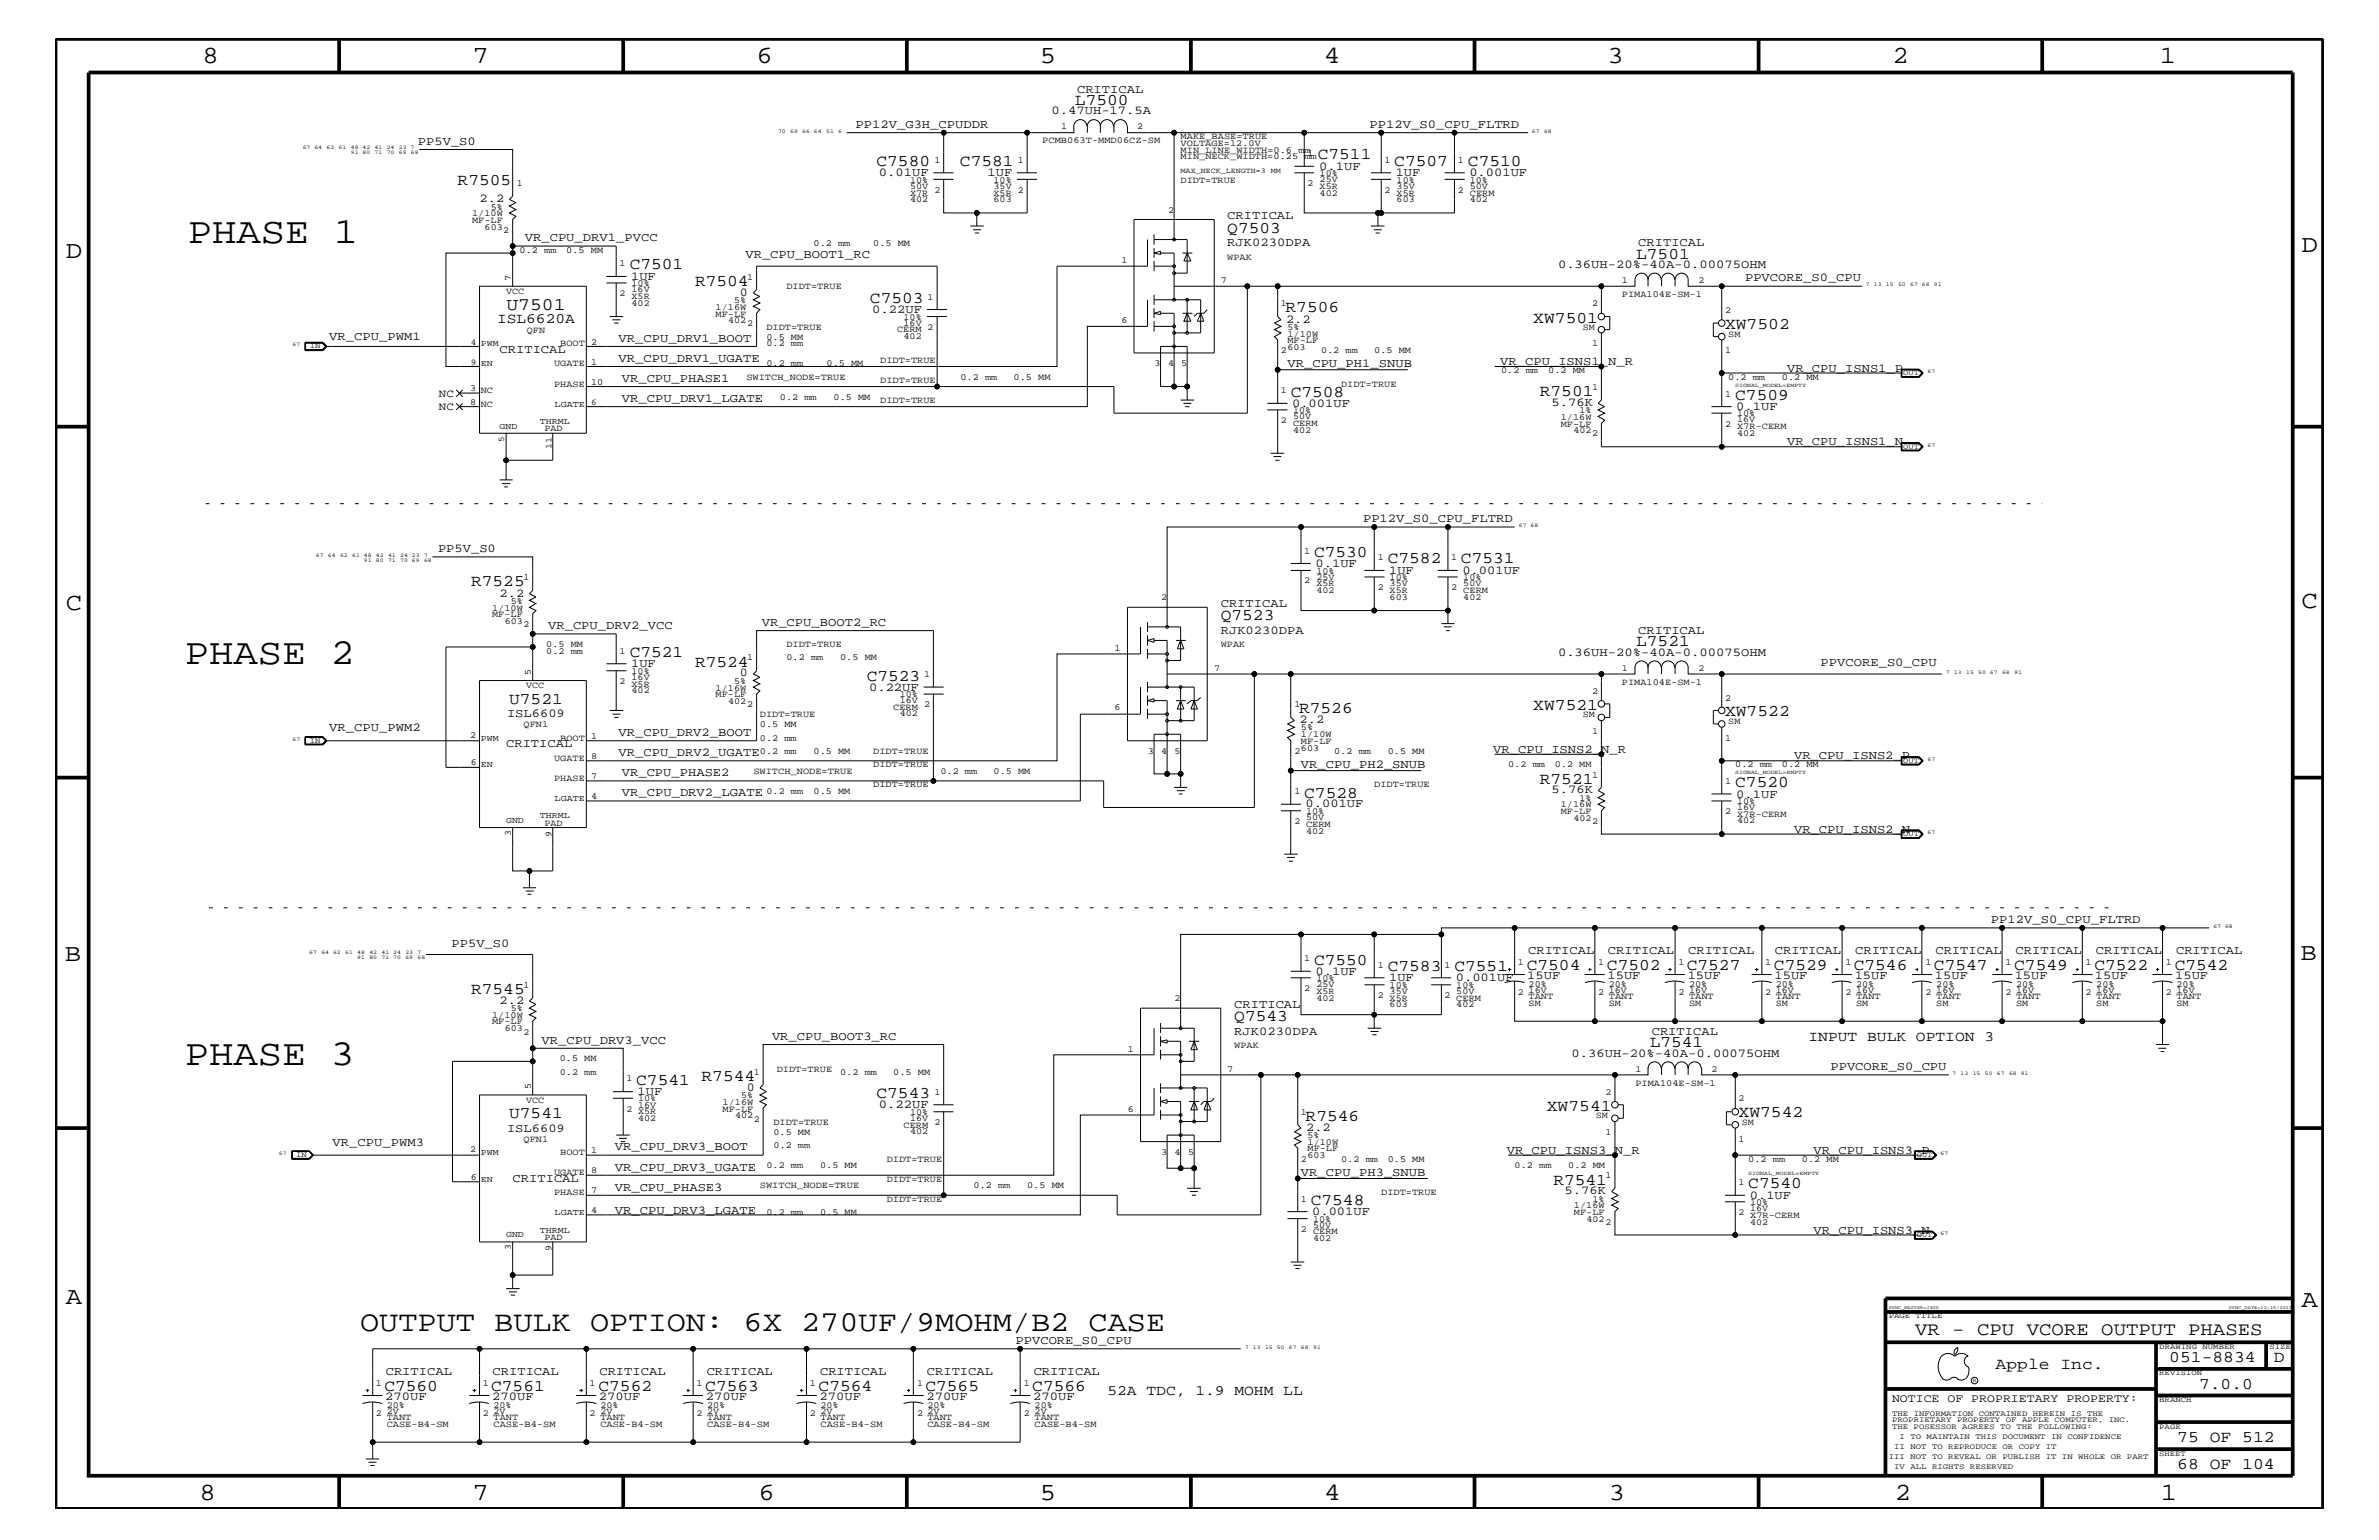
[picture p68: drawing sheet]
<svg xmlns="http://www.w3.org/2000/svg" width="432mm" height="279mm" viewBox="0 0 432 279" stroke-linecap="round" stroke-linejoin="round" font-family="sans-serif">
<defs><g id="words">
<g font-size="6.7">
<text x="34.1" y="44.1">PHASE 1</text>
<text x="33.5" y="120.4">PHASE 2</text>
<text x="33.5" y="193.2">PHASE 3</text>
</g>
<text font-size="5.2" x="65.4" y="241.4">OUTPUT BULK OPTION: 6X 270UF/9MOHM/B2 CASE</text>
<g font-size="4.5">
<text x="36.7" y="11.5">8</text>
<text x="85.8" y="11.5">7</text>
<text x="137.3" y="11.5">6</text>
<text x="188.7" y="11.5">5</text>
<text x="240.3" y="11.5">4</text>
<text x="291.8" y="11.5">3</text>
<text x="343.5" y="11.5">2</text>
<text x="392" y="11.5">1</text>
<text x="11.9" y="46.8">D</text>
<text x="417.7" y="45.7">D</text>
<text x="11.9" y="110.6">C</text>
<text x="417.7" y="110.3">C</text>
<text x="11.8" y="174.3">B</text>
<text x="417.6" y="174.2">B</text>
<text x="11.9" y="236.7">A</text>
<text x="417.7" y="237.1">A</text>
<text x="36.2" y="272.1">8</text>
<text x="85.8" y="272.1">7</text>
<text x="137.7" y="272.1">6</text>
<text x="188.7" y="272.1">5</text>
<text x="240.4" y="272.1">4</text>
<text x="292" y="272.1">3</text>
<text x="343.9" y="272.1">2</text>
<text x="392.2" y="272.1">1</text>
</g>
<text font-size="3.4" x="347.6" y="242.3">VR - CPU VCORE OUTPUT PHASES</text>
<text font-size="3.2" x="91.9" y="56.2">U7501</text>
<g font-size="3">
<text x="195.1" y="19.1">L7500</text>
<text x="239.2" y="28.9">C7511</text>
<text x="83.1" y="33.6">R7505</text>
<text x="159.1" y="30.2">C7580</text>
<text x="174.2" y="30.2">C7581</text>
<text x="253.1" y="30.2">C7507</text>
<text x="266.4" y="30.2">C7510</text>
<text x="222.8" y="42.3">Q7503</text>
<text x="297" y="47">L7501</text>
<text x="114.3" y="48.9">C7501</text>
<text x="126.2" y="51.8">R7504</text>
<text x="157.9" y="55">C7503</text>
<text x="233.3" y="56.7">R7506</text>
<text x="278.3" y="58.5">XW7501</text>
<text x="313.1" y="59.7">XW7502</text>
<text x="234.3" y="72">C7508</text>
<text x="279.5" y="71.8">R7501</text>
<text x="315" y="72.6">C7509</text>
<text x="238.5" y="101">C7530</text>
<text x="85.5" y="106.4">R7525</text>
<text x="251.9" y="102.2">C7582</text>
<text x="265.2" y="102.2">C7531</text>
<text x="221.6" y="112.6">Q7523</text>
<text x="114.3" y="119.2">C7521</text>
<text x="297" y="117.3">L7521</text>
<text x="126.2" y="120.9">R7524</text>
<text x="157.3" y="123.5">C7523</text>
<text x="92.4" y="127.7">U7521</text>
<text x="235.8" y="129.4">R7526</text>
<text x="278.3" y="128.8">XW7521</text>
<text x="313.1" y="130">XW7522</text>
<text x="279.5" y="142.2">R7521</text>
<text x="315" y="142.9">C7520</text>
<text x="236.7" y="144.7">C7528</text>
<text x="238.5" y="175">C7550</text>
<text x="251.9" y="176.2">C7583</text>
<text x="264" y="176.2">C7551</text>
<text x="277.1" y="176">C7504</text>
<text x="291.7" y="176">C7502</text>
<text x="306.2" y="176">C7527</text>
<text x="322" y="176">C7529</text>
<text x="336.5" y="176">C7546</text>
<text x="351" y="176">C7547</text>
<text x="365.6" y="176">C7549</text>
<text x="380.2" y="176">C7522</text>
<text x="394.7" y="176">C7542</text>
<text x="85.5" y="180.4">R7545</text>
<text x="224" y="185.3">Q7543</text>
<text x="299.4" y="190">L7541</text>
<text x="115.5" y="196.8">C7541</text>
<text x="127.3" y="196.1">R7544</text>
<text x="92.4" y="202.9">U7541</text>
<text x="159.1" y="199.2">C7543</text>
<text x="237" y="203.4">R7546</text>
<text x="280.8" y="201.5">XW7541</text>
<text x="315.6" y="202.7">XW7542</text>
<text x="281.9" y="214.9">R7541</text>
<text x="317.3" y="215.6">C7540</text>
<text x="237.9" y="218.6">C7548</text>
<text x="362.2" y="248.4">Apple Inc.</text>
<text x="393.7" y="247.1">051-8834</text>
<text x="399.2" y="252">7.0.0</text>
<text x="412.7" y="247.1">D</text>
<text x="69.8" y="252.3">C7560</text>
<text x="89.2" y="252.3">C7561</text>
<text x="108.6" y="252.3">C7562</text>
<text x="128" y="252.3">C7563</text>
<text x="148.6" y="252.3">C7564</text>
<text x="168" y="252.3">C7565</text>
<text x="187.4" y="252.3">C7566</text>
<text x="395.2" y="261.6">75 OF 512</text>
<text x="395.2" y="266.6">68 OF 104</text>
</g>
<g font-size="2.6">
<text x="90.2" y="58.6">ISL6620A</text>
<text x="328.3" y="188.9">INPUT BULK OPTION 3</text>
<text x="201" y="253.2">52A TDC, 1.9 MOHM LL</text>
</g>
<g font-size="2.2">
<text x="195.5" y="16.8">CRITICAL</text>
<text x="155.3" y="23.2">PP12V_G3H_CPUDDR</text>
<text x="190.8" y="20.8">0.47UH-17.5A</text>
<text x="248.6" y="23.2">PP12V_S0_CPU_FLTRD</text>
<text x="75.9" y="26.3">PP5V_S0</text>
<text x="159.5" y="31.9">0.01UF</text>
<text x="179.2" y="31.9">1UF</text>
<text x="239.4" y="30.8">0.1UF</text>
<text x="253.3" y="31.9">1UF</text>
<text x="266.7" y="31.9">0.001UF</text>
<text x="87" y="36.7">2.2</text>
<text x="222.8" y="39.8">CRITICAL</text>
<text x="95.2" y="43.8">VR_CPU_DRV1_PVCC</text>
<text x="135.3" y="46.8">VR_CPU_BOOT1_RC</text>
<text x="222.8" y="44.6">RJK0230DPA</text>
<text x="297.3" y="44.6">CRITICAL</text>
<text x="114.6" y="50.7">1UF</text>
<text x="134.3" y="53.6">0</text>
<text x="282.8" y="48.7">0.36UH-20%-40A-0.00075OHM</text>
<text x="316.7" y="50.9">PPVCORE_S0_CPU</text>
<text x="158.3" y="56.8">0.22UF</text>
<text x="233.4" y="58.5">2.2</text>
<text x="59.8" y="61.8">VR_CPU_PWM1</text>
<text x="90.7" y="64">CRITICAL</text>
<text x="112.3" y="62">VR_CPU_DRV1_BOOT</text>
<text x="112.3" y="65.6">VR_CPU_DRV1_UGATE</text>
<text x="112.9" y="69.3">VR_CPU_PHASE1</text>
<text x="233.7" y="66.7">VR_CPU_PH1_SNUB</text>
<text x="272.3" y="66.2">VR_CPU_ISNS1_N_R</text>
<text x="324.4" y="67.5">VR_CPU_ISNS1_P</text>
<text x="112.9" y="72.9">VR_CPU_DRV1_LGATE</text>
<text x="234.5" y="73.8">0.001UF</text>
<text x="281.6" y="73.7">5.76K</text>
<text x="315.1" y="74.4">0.1UF</text>
<text x="324.4" y="80.8">VR_CPU_ISNS1_N</text>
<text x="247.4" y="94.8">PP12V_S0_CPU_FLTRD</text>
<text x="79.5" y="100.2">PP5V_S0</text>
<text x="238.8" y="102.9">0.1UF</text>
<text x="252.1" y="104.1">1UF</text>
<text x="265.4" y="104.1">0.001UF</text>
<text x="90.7" y="108.2">2.2</text>
<text x="138.3" y="113.6">VR_CPU_BOOT2_RC</text>
<text x="221.6" y="110.2">CRITICAL</text>
<text x="99.5" y="114.2">VR_CPU_DRV2_VCC</text>
<text x="221.6" y="115">RJK0230DPA</text>
<text x="282.8" y="119">0.36UH-20%-40A-0.00075OHM</text>
<text x="297.3" y="115">CRITICAL</text>
<text x="114.6" y="121">1UF</text>
<text x="134.3" y="122.7">0</text>
<text x="157.7" y="125.3">0.22UF</text>
<text x="330.5" y="120.8">PPVCORE_S0_CPU</text>
<text x="92" y="130.2">ISL6609</text>
<text x="235.9" y="131.3">2.2</text>
<text x="59.8" y="132.7">VR_CPU_PWM2</text>
<text x="91.9" y="135.6">CRITICAL</text>
<text x="112.3" y="137.2">VR_CPU_DRV2_UGATE</text>
<text x="112.3" y="133.5">VR_CPU_DRV2_BOOT</text>
<text x="271" y="136.6">VR_CPU_ISNS2_N_R</text>
<text x="325.6" y="137.8">VR_CPU_ISNS2_P</text>
<text x="112.9" y="140.8">VR_CPU_PHASE2</text>
<text x="236.1" y="139.4">VR_CPU_PH2_SNUB</text>
<text x="281.6" y="144">5.76K</text>
<text x="112.9" y="144.5">VR_CPU_DRV2_LGATE</text>
<text x="237" y="146.5">0.001UF</text>
<text x="315.1" y="144.7">0.1UF</text>
<text x="325.6" y="151.1">VR_CPU_ISNS2_N</text>
<text x="361.4" y="167.5">PP12V_S0_CPU_FLTRD</text>
<text x="82" y="171.7">PP5V_S0</text>
<text x="277.4" y="173.2">CRITICAL</text>
<text x="291.8" y="173.2">CRITICAL</text>
<text x="306.4" y="173.2">CRITICAL</text>
<text x="322.2" y="173.2">CRITICAL</text>
<text x="336.7" y="173.2">CRITICAL</text>
<text x="351.3" y="173.2">CRITICAL</text>
<text x="365.8" y="173.2">CRITICAL</text>
<text x="380.4" y="173.2">CRITICAL</text>
<text x="395" y="173.2">CRITICAL</text>
<text x="238.8" y="176.8">0.1UF</text>
<text x="252.1" y="178">1UF</text>
<text x="264.2" y="178">0.001UF</text>
<text x="277.2" y="177.7">15UF</text>
<text x="291.8" y="177.7">15UF</text>
<text x="306.3" y="177.7">15UF</text>
<text x="322.1" y="177.7">15UF</text>
<text x="336.6" y="177.7">15UF</text>
<text x="351.2" y="177.7">15UF</text>
<text x="365.7" y="177.7">15UF</text>
<text x="380.2" y="177.7">15UF</text>
<text x="394.8" y="177.7">15UF</text>
<text x="90.7" y="182.1">2.2</text>
<text x="224" y="182.9">CRITICAL</text>
<text x="98.3" y="189.3">VR_CPU_DRV3_VCC</text>
<text x="140.1" y="188.7">VR_CPU_BOOT3_RC</text>
<text x="224" y="187.7">RJK0230DPA</text>
<text x="285.2" y="191.7">0.36UH-20%-40A-0.00075OHM</text>
<text x="299.8" y="187.7">CRITICAL</text>
<text x="135.6" y="197.9">0</text>
<text x="332.2" y="194.2">PPVCORE_S0_CPU</text>
<text x="115.7" y="198.7">1UF</text>
<text x="159.5" y="201">0.22UF</text>
<text x="60.4" y="207.9">VR_CPU_PWM3</text>
<text x="92" y="205.3">ISL6609</text>
<text x="111.6" y="208.7">VR_CPU_DRV3_BOOT</text>
<text x="237.1" y="205.2">2.2</text>
<text x="273.5" y="209.3">VR_CPU_ISNS3_N_R</text>
<text x="329.2" y="209.3">VR_CPU_ISNS3_P</text>
<text x="93" y="214.4">CRITICAL</text>
<text x="111.6" y="212.4">VR_CPU_DRV3_UGATE</text>
<text x="236.1" y="213.3">VR_CPU_PH3_SNUB</text>
<text x="111.6" y="220.2">VR_CPU_DRV3_LGATE</text>
<text x="111.6" y="216">VR_CPU_PHASE3</text>
<text x="238.2" y="220.4">0.001UF</text>
<text x="284" y="216.7">5.76K</text>
<text x="317.6" y="217.5">0.1UF</text>
<text x="329.2" y="223.9">VR_CPU_ISNS3_N</text>
<text x="184.3" y="243.9">PPVCORE_S0_CPU</text>
<text x="70" y="249.5">CRITICAL</text>
<text x="89.4" y="249.5">CRITICAL</text>
<text x="108.8" y="249.5">CRITICAL</text>
<text x="128.3" y="249.5">CRITICAL</text>
<text x="148.8" y="249.5">CRITICAL</text>
<text x="168.2" y="249.5">CRITICAL</text>
<text x="187.6" y="249.5">CRITICAL</text>
<text x="69.9" y="254">270UF</text>
<text x="89.3" y="254">270UF</text>
<text x="108.7" y="254">270UF</text>
<text x="128.1" y="254">270UF</text>
<text x="148.8" y="254">270UF</text>
<text x="168.1" y="254">270UF</text>
<text x="187.5" y="254">270UF</text>
</g>
<text font-size="2.1" x="343.4" y="254.4">NOTICE OF PROPRIETARY PROPERTY:</text>
<g font-size="2">
<text x="79.7" y="72">NC</text>
<text x="79.7" y="74.4">NC</text>
</g>
<g font-size="1.7">
<text x="192.6" y="23.5">1</text>
<text x="206.4" y="23.5">2</text>
<text x="169.6" y="29.5">1</text>
<text x="184.7" y="29.5">1</text>
<text x="189.2" y="26">PCMB063T-MMD06CZ-SM</text>
<text x="214.3" y="26.5">VOLTAGE=12.0V</text>
<text x="214.3" y="25.3">MAKE_BASE=TRUE</text>
<text x="214.3" y="27.7">MIN_LINE_WIDTH=0.6 mm</text>
<text x="214.3" y="28.9">MIN_NECK_WIDTH=0.25 mm</text>
<text x="237.3" y="28.3">1</text>
<text x="251.3" y="29.5">1</text>
<text x="264.6" y="29.5">1</text>
<text x="93.8" y="33.7">1</text>
<text x="165.2" y="35.5">X7R</text>
<text x="165.2" y="33.1">10%</text>
<text x="165.2" y="34.2">50V</text>
<text x="169.6" y="35">2</text>
<text x="180.3" y="35.5">X5R</text>
<text x="180.3" y="33.1">10%</text>
<text x="180.3" y="34.2">35V</text>
<text x="184.7" y="35">2</text>
<text x="214.3" y="33.1">DIDT=TRUE</text>
<text x="237.3" y="33.7">2</text>
<text x="239.5" y="34.2">X5R</text>
<text x="239.5" y="35.5">402</text>
<text x="239.5" y="31.9">10%</text>
<text x="239.5" y="33">25V</text>
<text x="251.3" y="35">2</text>
<text x="253.5" y="35.5">X5R</text>
<text x="253.5" y="33.1">10%</text>
<text x="253.5" y="34.2">35V</text>
<text x="264.6" y="35">2</text>
<text x="266.8" y="35.5">CERM</text>
<text x="266.8" y="33.1">10%</text>
<text x="266.8" y="34.2">50V</text>
<text x="85.7" y="40.4">MF-LF</text>
<text x="85.7" y="39.2">1/10W</text>
<text x="88" y="41.7">603</text>
<text x="89.1" y="38">5%</text>
<text x="165.2" y="36.7">402</text>
<text x="180.3" y="36.7">603</text>
<text x="212" y="38.6">2</text>
<text x="253.5" y="36.7">603</text>
<text x="266.8" y="36.7">402</text>
<text x="91.4" y="42.3">2</text>
<text x="94.3" y="45.9">0.2 mm</text>
<text x="102.8" y="45.9">0.5 MM</text>
<text x="147.7" y="44.6">0.2 mm</text>
<text x="158.5" y="44.6">0.5 MM</text>
<text x="203.5" y="47.7">1</text>
<text x="222.8" y="47.1">WPAK</text>
<text x="91.9" y="53.4">VCC</text>
<text x="92.7" y="51" transform="rotate(-90 92.7 51)">7</text>
<text x="112.4" y="48.3">1</text>
<text x="112.4" y="53.8">2</text>
<text x="114.6" y="51.9">10%</text>
<text x="114.6" y="53">16V</text>
<text x="135.6" y="50.7">1</text>
<text x="142.7" y="52.5">DIDT=TRUE</text>
<text x="221.6" y="51.3">7</text>
<text x="294.4" y="53.9">PIMA104E-SM-1</text>
<text x="294.4" y="51.3">1</text>
<text x="308.3" y="51.3">2</text>
<text x="114.6" y="54.2">X5R</text>
<text x="114.6" y="55.5">402</text>
<text x="129.9" y="57.4">MF-LF</text>
<text x="129.9" y="56.2">1/16W</text>
<text x="132.2" y="58.6">402</text>
<text x="133.3" y="55">5%</text>
<text x="135.6" y="59.2">2</text>
<text x="139.1" y="59.8">DIDT=TRUE</text>
<text x="164" y="58">10%</text>
<text x="164" y="59.1">16V</text>
<text x="168.3" y="54.4">1</text>
<text x="168.3" y="59.8">2</text>
<text x="203.5" y="58.6">6</text>
<text x="232.5" y="55.6">1</text>
<text x="233.7" y="59.8">5%</text>
<text x="287.3" y="59.8">SM</text>
<text x="289" y="55.6">2</text>
<text x="313.1" y="56.8">2</text>
<text x="95.6" y="60.4">QFN</text>
<text x="101.7" y="62.9">BOOT</text>
<text x="107.3" y="62.5">2</text>
<text x="139.1" y="61.7">0.5 MM</text>
<text x="139.1" y="62.9">0.2 mm</text>
<text x="159.8" y="65.9">DIDT=TRUE</text>
<text x="162.8" y="60.3">CERM</text>
<text x="164" y="61.5">402</text>
<text x="232.5" y="64">2</text>
<text x="233.7" y="62.3">MF-LF</text>
<text x="233.7" y="63.4">603</text>
<text x="233.7" y="61.1">1/10W</text>
<text x="239.8" y="64">0.2 mm</text>
<text x="249.4" y="64">0.5 MM</text>
<text x="289" y="62.9">1</text>
<text x="313.1" y="64">1</text>
<text x="313.7" y="61.1">SM</text>
<text x="85.3" y="71">3</text>
<text x="87.3" y="71.3">NC</text>
<text x="100.6" y="70.1">PHASE</text>
<text x="100.6" y="66.5">UGATE</text>
<text x="107.3" y="66.2">1</text>
<text x="107.3" y="69.8">10</text>
<text x="135.5" y="68.9">SWITCH_NODE=TRUE</text>
<text x="139.1" y="66.5">0.2 mm</text>
<text x="150" y="66.5">0.5 MM</text>
<text x="159.8" y="69.5">DIDT=TRUE</text>
<text x="174.3" y="68.9">0.2 mm</text>
<text x="184" y="68.9">0.5 MM</text>
<text x="209.6" y="66.5">3</text>
<text x="212" y="66.5">4</text>
<text x="214.4" y="66.5">5</text>
<text x="232.5" y="71.3">1</text>
<text x="243.4" y="70.1">DIDT=TRUE</text>
<text x="272.5" y="67.7">0.2 mm</text>
<text x="281" y="67.7">0.2 MM</text>
<text x="289" y="70.7">1</text>
<text x="313.1" y="72">1</text>
<text x="313.7" y="68.9">0.2 mm</text>
<text x="323.4" y="68.9">0.2 MM</text>
<text x="85.3" y="73.4">8</text>
<text x="87.3" y="73.8">NC</text>
<text x="141.6" y="72.6">0.2 mm</text>
<text x="151.3" y="72.6">0.5 MM</text>
<text x="159.8" y="73.2">DIDT=TRUE</text>
<text x="232.5" y="76.8">2</text>
<text x="234.7" y="77.3">CERM</text>
<text x="234.7" y="75">10%</text>
<text x="234.7" y="76.1">50V</text>
<text x="283.3" y="76.2">1/16W</text>
<text x="283.3" y="77.4">MF-LF</text>
<text x="286.7" y="75">1%</text>
<text x="313.1" y="77.4">2</text>
<text x="315.3" y="77.9">X7R-CERM</text>
<text x="315.3" y="75.6">10%</text>
<text x="315.3" y="76.7">16V</text>
<text x="98.8" y="78.3">PAD</text>
<text x="234.7" y="78.5">402</text>
<text x="285.6" y="78.6">402</text>
<text x="289" y="79.2">2</text>
<text x="315.3" y="79.1">402</text>
<text x="236.7" y="100.4">1</text>
<text x="250.1" y="101.6">1</text>
<text x="263.4" y="101.6">1</text>
<text x="95" y="105.3">1</text>
<text x="236.7" y="105.9">2</text>
<text x="238.9" y="106.4">X5R</text>
<text x="238.9" y="107.6">402</text>
<text x="238.9" y="104.1">10%</text>
<text x="238.9" y="105.2">25V</text>
<text x="250.1" y="107.1">2</text>
<text x="252.2" y="107.6">X5R</text>
<text x="252.2" y="105.3">10%</text>
<text x="252.2" y="106.4">35V</text>
<text x="263.4" y="107.1">2</text>
<text x="265.6" y="107.6">CERM</text>
<text x="265.6" y="105.3">10%</text>
<text x="265.6" y="106.4">50V</text>
<text x="89.3" y="112">MF-LF</text>
<text x="89.3" y="110.8">1/10W</text>
<text x="91.6" y="113.1">603</text>
<text x="92.7" y="109.5">5%</text>
<text x="95" y="113.7">2</text>
<text x="210.7" y="108.9">2</text>
<text x="252.2" y="108.8">603</text>
<text x="265.6" y="108.8">402</text>
<text x="99.1" y="117.4">0.5 MM</text>
<text x="99.1" y="118.6">0.2 mm</text>
<text x="112.4" y="118.6">1</text>
<text x="135.6" y="119.8">1</text>
<text x="142.7" y="119.8">0.2 mm</text>
<text x="142.7" y="117.4">DIDT=TRUE</text>
<text x="152.5" y="119.8">0.5 MM</text>
<text x="202.3" y="118.1">1</text>
<text x="221.6" y="117.4">WPAK</text>
<text x="95.5" y="124.9">VCC</text>
<text x="96.4" y="122.5" transform="rotate(-90 96.4 122.5)">5</text>
<text x="112.4" y="124.1">2</text>
<text x="114.6" y="124.6">X5R</text>
<text x="114.6" y="125.8">402</text>
<text x="114.6" y="122.3">10%</text>
<text x="114.6" y="123.4">16V</text>
<text x="129.9" y="125.3">1/16W</text>
<text x="133.3" y="124.1">5%</text>
<text x="167.7" y="122.9">1</text>
<text x="220.4" y="121.7">7</text>
<text x="289" y="125.9">2</text>
<text x="294.4" y="124.2">PIMA104E-SM-1</text>
<text x="294.4" y="121.7">1</text>
<text x="308.3" y="121.7">2</text>
<text x="95" y="131.9">QFN1</text>
<text x="129.9" y="126.5">MF-LF</text>
<text x="132.2" y="127.7">402</text>
<text x="135.6" y="128.3">2</text>
<text x="137.9" y="131.9">0.5 MM</text>
<text x="137.9" y="130.2">DIDT=TRUE</text>
<text x="162.1" y="128.8">CERM</text>
<text x="163.3" y="130">402</text>
<text x="163.3" y="126.5">10%</text>
<text x="163.3" y="127.6">16V</text>
<text x="167.7" y="128.3">2</text>
<text x="202.3" y="128.9">6</text>
<text x="234.9" y="128.3">1</text>
<text x="287.3" y="130.2">SM</text>
<text x="313.1" y="127.1">2</text>
<text x="313.7" y="131.3">SM</text>
<text x="85.3" y="133.9">2</text>
<text x="101.7" y="134.4">BOOT</text>
<text x="107.3" y="134.1">1</text>
<text x="107.3" y="137.7">8</text>
<text x="137.9" y="136.8">0.2 mm</text>
<text x="137.9" y="134.4">0.2 mm</text>
<text x="147.7" y="136.8">0.5 MM</text>
<text x="158.5" y="136.8">DIDT=TRUE</text>
<text x="208.4" y="136.8">3</text>
<text x="210.7" y="136.8">4</text>
<text x="213.2" y="136.8">5</text>
<text x="234.9" y="136.8">2</text>
<text x="236.1" y="135">MF-LF</text>
<text x="236.1" y="136.2">603</text>
<text x="236.1" y="132.5">5%</text>
<text x="236.1" y="133.8">1/10W</text>
<text x="242.1" y="136.8">0.2 mm</text>
<text x="251.9" y="136.8">0.5 MM</text>
<text x="289" y="133.2">1</text>
<text x="313.1" y="134.4">1</text>
<text x="85.4" y="138.9">6</text>
<text x="100.6" y="138">UGATE</text>
<text x="100.6" y="141.7">PHASE</text>
<text x="107.3" y="141.3">7</text>
<text x="136.7" y="140.4">SWITCH_NODE=TRUE</text>
<text x="158.5" y="142.9">DIDT=TRUE</text>
<text x="158.5" y="139.2">DIDT=TRUE</text>
<text x="170.7" y="140.4">0.2 mm</text>
<text x="180.3" y="140.4">0.5 MM</text>
<text x="249.4" y="142.9">DIDT=TRUE</text>
<text x="273.7" y="139.2">0.2 mm</text>
<text x="282.2" y="139.2">0.2 MM</text>
<text x="289" y="141.1">1</text>
<text x="313.1" y="142.3">1</text>
<text x="315" y="139.2">0.2 mm</text>
<text x="323.4" y="139.2">0.2 MM</text>
<text x="98.8" y="149.8">PAD</text>
<text x="107.3" y="144.9">4</text>
<text x="139.1" y="144">0.2 mm</text>
<text x="147.7" y="144">0.5 MM</text>
<text x="234.9" y="144">1</text>
<text x="234.9" y="149.5">2</text>
<text x="237.1" y="147.7">10%</text>
<text x="237.1" y="148.8">50V</text>
<text x="283.3" y="146.5">1/16W</text>
<text x="283.3" y="147.7">MF-LF</text>
<text x="285.6" y="149">402</text>
<text x="286.7" y="145.3">1%</text>
<text x="289" y="149.5">2</text>
<text x="313.1" y="147.7">2</text>
<text x="315.3" y="148.2">X7R-CERM</text>
<text x="315.3" y="149.4">402</text>
<text x="315.3" y="145.9">10%</text>
<text x="315.3" y="147">16V</text>
<text x="92.7" y="151.8" transform="rotate(-90 92.7 151.8)">3</text>
<text x="100.1" y="151.8" transform="rotate(-90 100.1 151.8)">9</text>
<text x="237.1" y="150.1">CERM</text>
<text x="237.1" y="151.2">402</text>
<text x="95" y="179.3">1</text>
<text x="236.7" y="174.4">1</text>
<text x="236.7" y="179.9">2</text>
<text x="238.9" y="178">10%</text>
<text x="238.9" y="179.1">25V</text>
<text x="250.1" y="175.6">1</text>
<text x="252.2" y="179.3">10%</text>
<text x="262.2" y="175.6">1</text>
<text x="264.3" y="179.3">10%</text>
<text x="275.5" y="175">1</text>
<text x="277.5" y="179">20%</text>
<text x="290.1" y="175">1</text>
<text x="292" y="179">20%</text>
<text x="304.6" y="175">1</text>
<text x="306.6" y="179">20%</text>
<text x="320.4" y="175">1</text>
<text x="322.3" y="179">20%</text>
<text x="334.9" y="175">1</text>
<text x="336.9" y="179">20%</text>
<text x="349.5" y="175">1</text>
<text x="351.5" y="179">20%</text>
<text x="364" y="175">1</text>
<text x="365.9" y="179">20%</text>
<text x="378.5" y="175">1</text>
<text x="380.5" y="179">20%</text>
<text x="393.1" y="175">1</text>
<text x="395.1" y="179">20%</text>
<text x="89.3" y="185.9">MF-LF</text>
<text x="89.3" y="184.7">1/10W</text>
<text x="92.7" y="183.5">5%</text>
<text x="213.2" y="181.6">2</text>
<text x="238.9" y="180.4">X5R</text>
<text x="238.9" y="181.6">402</text>
<text x="250.1" y="181">2</text>
<text x="252.2" y="181.6">X5R</text>
<text x="252.2" y="182.7">603</text>
<text x="252.2" y="180.4">35V</text>
<text x="262.2" y="181">2</text>
<text x="264.3" y="181.6">CERM</text>
<text x="264.3" y="182.7">402</text>
<text x="264.3" y="180.4">50V</text>
<text x="275.5" y="180.5">2</text>
<text x="277.5" y="181.3">TANT</text>
<text x="277.5" y="182.5">SM</text>
<text x="277.5" y="180.2">16V</text>
<text x="290.1" y="180.5">2</text>
<text x="292" y="181.3">TANT</text>
<text x="292" y="182.5">SM</text>
<text x="292" y="180.2">16V</text>
<text x="304.6" y="180.5">2</text>
<text x="306.6" y="181.3">TANT</text>
<text x="306.6" y="182.5">SM</text>
<text x="306.6" y="180.2">16V</text>
<text x="320.4" y="180.5">2</text>
<text x="322.3" y="181.3">TANT</text>
<text x="322.3" y="182.5">SM</text>
<text x="322.3" y="180.2">16V</text>
<text x="334.9" y="180.5">2</text>
<text x="336.9" y="181.3">TANT</text>
<text x="336.9" y="182.5">SM</text>
<text x="336.9" y="180.2">16V</text>
<text x="349.5" y="180.5">2</text>
<text x="351.5" y="181.3">TANT</text>
<text x="351.5" y="182.5">SM</text>
<text x="351.5" y="180.2">16V</text>
<text x="364" y="180.5">2</text>
<text x="365.9" y="181.3">TANT</text>
<text x="365.9" y="182.5">SM</text>
<text x="365.9" y="180.2">16V</text>
<text x="378.5" y="180.5">2</text>
<text x="380.5" y="181.3">TANT</text>
<text x="380.5" y="182.5">SM</text>
<text x="380.5" y="180.2">16V</text>
<text x="393.1" y="180.5">2</text>
<text x="395.1" y="181.3">TANT</text>
<text x="395.1" y="182.5">SM</text>
<text x="395.1" y="180.2">16V</text>
<text x="91.6" y="187.1">603</text>
<text x="95" y="187.7">2</text>
<text x="204.7" y="190.8">1</text>
<text x="224" y="190.2">WPAK</text>
<text x="96.4" y="197.6" transform="rotate(-90 96.4 197.6)">5</text>
<text x="101.6" y="192.6">0.5 MM</text>
<text x="101.6" y="195">0.2 mm</text>
<text x="113.7" y="196.2">1</text>
<text x="136.8" y="195">1</text>
<text x="141" y="194.4">DIDT=TRUE</text>
<text x="152.5" y="195">0.2 mm</text>
<text x="162.1" y="195">0.5 MM</text>
<text x="222.8" y="194.4">7</text>
<text x="296.8" y="197">PIMA104E-SM-1</text>
<text x="296.8" y="194.4">1</text>
<text x="310.6" y="194.4">2</text>
<text x="95.5" y="200.1">VCC</text>
<text x="113.7" y="201.7">2 X5R</text>
<text x="115.8" y="203.4">402</text>
<text x="115.8" y="199.8">10%</text>
<text x="115.8" y="200.9">16V</text>
<text x="131.1" y="201.7">MF-LF</text>
<text x="131.1" y="200.4">1/16W</text>
<text x="133.4" y="202.9">402</text>
<text x="134.5" y="199.2">5%</text>
<text x="136.8" y="203.5">2</text>
<text x="165.2" y="202.3">10%</text>
<text x="165.2" y="203.4">16V</text>
<text x="169.6" y="198.7">1</text>
<text x="204.7" y="201.7">6</text>
<text x="236.1" y="202.3">1</text>
<text x="289.6" y="202.9">SM</text>
<text x="291.4" y="198.7">2</text>
<text x="315.6" y="199.8">2</text>
<text x="85.3" y="209.1">2</text>
<text x="95" y="207.1">QFN1</text>
<text x="101.7" y="209.6">BOOT</text>
<text x="107.3" y="209.2">1</text>
<text x="140.4" y="204.1">DIDT=TRUE</text>
<text x="140.4" y="205.9">0.5 MM</text>
<text x="140.4" y="208.3">0.2 mm</text>
<text x="164" y="204.6">CERM</text>
<text x="165.2" y="205.8">402</text>
<text x="169.6" y="204.1">2</text>
<text x="210.7" y="209.6">3</text>
<text x="213.2" y="209.6">4</text>
<text x="215.6" y="209.6">5</text>
<text x="237.3" y="208.9">MF-LF</text>
<text x="237.3" y="206.5">5%</text>
<text x="237.3" y="207.7">1/10W</text>
<text x="291.4" y="205.9">1</text>
<text x="315.6" y="207.1">1</text>
<text x="316.1" y="204.1">SM</text>
<text x="85.4" y="214.1">6</text>
<text x="100.6" y="213.2">UGATE</text>
<text x="107.3" y="212.8">8</text>
<text x="137.9" y="215.6">SWITCH_NODE=TRUE</text>
<text x="139.1" y="211.9">0.2 mm</text>
<text x="148.8" y="211.9">0.5 MM</text>
<text x="161" y="210.8">DIDT=TRUE</text>
<text x="161" y="214.4">DIDT=TRUE</text>
<text x="176.7" y="215.6">0.2 mm</text>
<text x="186.4" y="215.6">0.5 MM</text>
<text x="236.1" y="210.8">2</text>
<text x="237.3" y="210.2">603</text>
<text x="243.4" y="210.8">0.2 mm</text>
<text x="251.9" y="210.8">0.5 MM</text>
<text x="274.9" y="211.9">0.2 mm</text>
<text x="284.6" y="211.9">0.2 MM</text>
<text x="291.4" y="213.8">1</text>
<text x="315.6" y="215">1</text>
<text x="317.3" y="210.8">0.2 mm</text>
<text x="327.1" y="210.8">0.2 MM</text>
<text x="100.6" y="216.9">PHASE</text>
<text x="107.3" y="220.1">4</text>
<text x="107.3" y="216.4">7</text>
<text x="139.1" y="220.4">0.2 mm</text>
<text x="148.8" y="220.4">0.5 MM</text>
<text x="161" y="218">DIDT=TRUE</text>
<text x="236.1" y="218">1</text>
<text x="238.3" y="221.7">10%</text>
<text x="250.7" y="216.9">DIDT=TRUE</text>
<text x="285.7" y="219.2">1/16W</text>
<text x="285.7" y="220.4">MF-LF</text>
<text x="288" y="221.7">402</text>
<text x="289.1" y="218">1%</text>
<text x="315.6" y="220.4">2</text>
<text x="317.7" y="220.9">X7R-CERM</text>
<text x="317.7" y="218.6">10%</text>
<text x="317.7" y="219.7">16V</text>
<text x="92.7" y="226.9" transform="rotate(-90 92.7 226.9)">3</text>
<text x="98.8" y="224.9">PAD</text>
<text x="100.1" y="227" transform="rotate(-90 100.1 227)">9</text>
<text x="236.1" y="223.5">2</text>
<text x="238.3" y="224">CERM</text>
<text x="238.3" y="225.2">402</text>
<text x="238.3" y="222.8">50V</text>
<text x="291.4" y="222.3">2</text>
<text x="317.7" y="222.2">402</text>
<text x="68.2" y="251.4">1</text>
<text x="87.6" y="251.4">1</text>
<text x="107" y="251.4">1</text>
<text x="126.4" y="251.4">1</text>
<text x="147" y="251.4">1</text>
<text x="166.5" y="251.4">1</text>
<text x="185.8" y="251.4">1</text>
<text x="68.2" y="256.8">2</text>
<text x="70.2" y="257.7">TANT</text>
<text x="70.2" y="255.4">20%</text>
<text x="70.2" y="256.6">2V</text>
<text x="87.6" y="256.8">2</text>
<text x="89.6" y="257.7">TANT</text>
<text x="89.6" y="255.4">20%</text>
<text x="89.6" y="256.6">2V</text>
<text x="107" y="256.8">2</text>
<text x="109" y="257.7">TANT</text>
<text x="109" y="255.4">20%</text>
<text x="109" y="256.6">2V</text>
<text x="126.4" y="256.8">2</text>
<text x="128.4" y="257.7">TANT</text>
<text x="128.4" y="255.4">20%</text>
<text x="128.4" y="256.6">2V</text>
<text x="147" y="256.8">2</text>
<text x="148.9" y="257.7">TANT</text>
<text x="148.9" y="255.4">20%</text>
<text x="148.9" y="256.6">2V</text>
<text x="166.5" y="256.8">2</text>
<text x="168.3" y="257.7">TANT</text>
<text x="168.3" y="255.4">20%</text>
<text x="168.3" y="256.6">2V</text>
<text x="185.8" y="256.8">2</text>
<text x="187.8" y="257.7">TANT</text>
<text x="187.8" y="255.4">20%</text>
<text x="187.8" y="256.6">2V</text>
<text x="70.2" y="258.9">CASE-B4-SM</text>
<text x="89.6" y="258.9">CASE-B4-SM</text>
<text x="109" y="258.9">CASE-B4-SM</text>
<text x="128.4" y="258.9">CASE-B4-SM</text>
<text x="148.9" y="258.9">CASE-B4-SM</text>
<text x="168.3" y="258.9">CASE-B4-SM</text>
<text x="187.8" y="258.9">CASE-B4-SM</text>
</g>
<g font-size="1.6">
<text x="85.4" y="62.5">4</text>
<text x="87.3" y="62.9">PWM</text>
<text x="85.4" y="66.2">9</text>
<text x="87.3" y="66.5">EN</text>
<text x="90.7" y="77.8">GND</text>
<text x="98" y="76.9">THRML</text>
<text x="100.7" y="73.8">LGATE</text>
<text x="107.3" y="73.4">6</text>
<text x="91.5" y="80.1" transform="rotate(-90 91.5 80.1)">5</text>
<text x="100.1" y="81.4" transform="rotate(-90 100.1 81.4)">11</text>
<text x="87.3" y="134.4">PWM</text>
<text x="87.3" y="139.2">EN</text>
<text x="91.9" y="149.3">GND</text>
<text x="98" y="148.4">THRML</text>
<text x="100.7" y="145.3">LGATE</text>
<text x="87.3" y="209.6">PWM</text>
<text x="87.3" y="214.4">EN</text>
<text x="100.7" y="220.4">LGATE</text>
<text x="91.9" y="224.5">GND</text>
<text x="98" y="223.6">THRML</text>
</g>
<g font-size="1.4">
<text x="214.3" y="31.4">MAX_NECK_LENGTH=3 MM</text>
<text x="56.2" y="63.2">IN</text>
<text x="345.4" y="68.1">OUT</text>
<text x="345.4" y="81.4">OUT</text>
<text x="56.2" y="134.7">IN</text>
<text x="345.4" y="138.4">OUT</text>
<text x="345.4" y="151.8">OUT</text>
<text x="53.8" y="209.9">IN</text>
<text x="347.9" y="209.9">OUT</text>
<text x="347.9" y="224.5">OUT</text>
<text x="342.8" y="239.2">PAGE TITLE</text>
<text x="391.9" y="244.7">DRAWING NUMBER</text>
<text x="411.9" y="244.7">SIZE</text>
<text x="391.9" y="249.5">REVISION</text>
<text x="343.4" y="256.8">THE INFORMATION CONTAINED HEREIN IS THE</text>
<text x="391.9" y="254.4">BRANCH</text>
<text x="343.4" y="259.3">THE POSESSOR AGREES TO THE FOLLOWING:</text>
<text x="343.4" y="258">PROPRIETARY PROPERTY OF APPLE COMPUTER, INC.</text>
<text x="343.8" y="262.9">II NOT TO REPRODUCE OR COPY IT</text>
<text x="344.8" y="261.1">I TO MAINTAIN THIS DOCUMENT IN CONFIDENCE</text>
<text x="391.9" y="259.3">PAGE</text>
<text x="342.8" y="264.7">III NOT TO REVEAL OR PUBLISH IT IN WHOLE OR PART</text>
<text x="343.8" y="266.6">IV ALL RIGHTS RESERVED</text>
<text x="391.9" y="264.1">SHEET</text>
</g>
<g font-size="1">
<text x="54.9" y="27.1">67 64</text>
<text x="59.3" y="27.1">62</text>
<text x="61.5" y="27.1">61</text>
<text x="63.7" y="27.1">48 42</text>
<text x="63.7" y="28">91 80</text>
<text x="68" y="28">71</text>
<text x="68" y="27.1">41</text>
<text x="70.2" y="27.1">24</text>
<text x="70.2" y="28">70</text>
<text x="72.4" y="28">69</text>
<text x="72.4" y="27.1">23</text>
<text x="74.6" y="28">68</text>
<text x="74.6" y="27.1">7</text>
<text x="141.2" y="24.1">70</text>
<text x="143.4" y="24.1">69</text>
<text x="145.6" y="24.1">66 64</text>
<text x="149.9" y="24.1">51</text>
<text x="152.1" y="24.1">6</text>
<text x="278" y="24.1">67</text>
<text x="280.2" y="24.1">68</text>
<text x="338.7" y="51.9">7</text>
<text x="340.1" y="51.9">13</text>
<text x="342.3" y="51.9">15</text>
<text x="344.5" y="51.9">50</text>
<text x="346.7" y="51.9">67 68</text>
<text x="351" y="51.9">91</text>
<text x="53.1" y="62.9">67</text>
<text x="315" y="70.1">SIGNAL_MODEL=EMPTY</text>
<text x="349.8" y="67.7">67</text>
<text x="349.8" y="81.1">67</text>
<text x="275.7" y="95.6">67 68</text>
<text x="57.3" y="101">67</text>
<text x="59.5" y="101">64</text>
<text x="61.7" y="101">62</text>
<text x="63.9" y="101">61 48</text>
<text x="66" y="101.9">91</text>
<text x="68.2" y="101">42</text>
<text x="68.2" y="101.9">80</text>
<text x="70.4" y="101">41</text>
<text x="70.4" y="101.9">71</text>
<text x="72.6" y="101">24 23</text>
<text x="72.6" y="101.9">70 69</text>
<text x="77" y="101">7</text>
<text x="77" y="101.9">68</text>
<text x="353.2" y="122.3">7</text>
<text x="354.7" y="122.3">13</text>
<text x="356.9" y="122.3">15</text>
<text x="359.1" y="122.3">50 67</text>
<text x="363.4" y="122.3">68</text>
<text x="365.6" y="122.3">91</text>
<text x="53.1" y="134.4">67</text>
<text x="315" y="140.4">SIGNAL_MODEL=EMPTY</text>
<text x="349.8" y="138">67</text>
<text x="349.8" y="151.3">67</text>
<text x="56.1" y="173.2">67</text>
<text x="58.3" y="173.2">64 62</text>
<text x="62.7" y="173.2">61</text>
<text x="64.9" y="173.2">48</text>
<text x="67.1" y="173.2">42</text>
<text x="69.3" y="173.2">41 24</text>
<text x="73.6" y="173.2">23</text>
<text x="75.8" y="173.2">7</text>
<text x="401.7" y="168.3">67 68</text>
<text x="64.9" y="174">91</text>
<text x="67.1" y="174">80</text>
<text x="69.3" y="174">71 70</text>
<text x="73.6" y="174">69</text>
<text x="75.8" y="174">68</text>
<text x="354.4" y="195">7</text>
<text x="355.9" y="195">13</text>
<text x="358.1" y="195">15</text>
<text x="360.3" y="195">50</text>
<text x="362.5" y="195">67</text>
<text x="364.7" y="195">68 91</text>
<text x="50.6" y="209.6">67</text>
<text x="352.2" y="209.6">67</text>
<text x="317.3" y="213.2">SIGNAL_MODEL=EMPTY</text>
<text x="352.2" y="224.1">67</text>
<text x="226" y="244.7">7</text>
<text x="227.4" y="244.7">13</text>
<text x="229.6" y="244.7">15 50</text>
<text x="233.9" y="244.7">67</text>
<text x="236.1" y="244.7">68</text>
<text x="238.3" y="244.7">91</text>
<text x="358.1" y="250.7">R</text>
</g>
<g font-size=".8">
<text x="342.8" y="237.4">SYNC_MASTER=J40S</text>
<text x="404.5" y="237.4">SYNC_DATE=12/15/2010</text>
</g>
</g></defs>
<g fill="none" stroke="#000" stroke-width=".18">
<path d="M76.1 27.1h16.9v8.5l-.5 .6 1.1 .6-1.1 .6 1.1 .6-1.1 .6 1.1 .6-.6 .6v6.1M153.7 24.1h17.6v7.3M169.4 32.5h3.7M169.4 31.4h3.7M171.3 32.5v6.1h15.1v-6.1M177.3 38.6v2.4M184.6 32.5h3.6M184.6 31.4h3.6M186.4 24.1v7.3M197.3 22.9a1.19 1.19 0 0 0-1.2-1.2 1.19 1.19 0 0 0-1.2 1.2v1.2h-23.6M199.7 22.9a1.19 1.19 0 0 1 1.2-1.2 1.19 1.19 0 0 1 1.2 1.2M199.7 22.9a1.19 1.19 0 0 0-1.2-1.2 1.19 1.19 0 0 0-1.1 1.2v1.2"/>
<path d="M199.7 22.9v1.2M204.6 22.9a1.19 1.19 0 0 0-1.2-1.2 1.19 1.19 0 0 0-1.2 1.2v1.2M204.6 22.9v1.2h8.5v19.4M205.8 39.8h14.6v24.2h-14.6zM213.1 24.1h23.6M235 31.4h3.5M235 30.2h3.5M236.7 31.4v7.2h14M248.8 32.5h3.7M248.8 31.4h3.7M250.1 38.6v2.4M250.7 32.5v6.1h13.3v-6.1"/>
<path d="M250.7 24.1h-14v6.1M262.2 32.5h3.7M262.2 31.4h3.7M264 24.1h-13.3v7.3M264 24.1v7.3M264 24.1h13.4M87 51.9h19.4v26.7h-19.4zM93 51.9v-6h-12.1v20.6h6.1M93 44.6h18.8v5.6M110.1 51.3h3.6M110.1 50.2h3.6M110.7 57.4h2.4"/>
<path d="M111.2 58h1.4M111.5 58.6h.8M111.8 51.3v6.1M168.2 57.4h3.7M168.2 56.2h3.7M170.1 56.2v-7.9h-32.8v4.2l-.6 .7 1.2 .6-1.2 .6 1.2 .6-1.2 .6 1.2 .6-.6 .6v6.1h-30.9M170.1 57.4v12.7h-63.7M176.1 41h2.5M176.6 41.7h1.5M177 42.3h.7M208.3 43.5v4.8h-16.4v18.2h-85.5M208.3 54.4v4.8h-10.9v14.6h-91"/>
<path d="M209.5 43.5h6v6.1h-2.4M209.5 48.3h3.6M209.5 42.5v1.9M209.5 45v1.8M209.5 47.4v1.8M209.5 53.5v1.8M209.5 55.9v1.8M209.5 58.3v1.8M209.5 45.9l1.2-.3v.6zM209.5 56.8l1.2-.3v.6zM209.5 54.4h8.4v6h-4.8M209.5 59.2h3.6"/>
<path d="M210.7 56.8h2.4v13.3h-2.4v-7.2h4.8v9.7M210.7 45.9h2.4v8.5M213.1 51.9h77.6M214.6 56.8h1.8M214.6 45.9h1.8M215.5 56.8l.7 1.5h-1.3zM215.5 54.4v6M215.5 45.9l.7 1.5h-1.3zM217.9 56.8l.6 1.5h-1.2zM219.1 56.2l-.6 .6h-1.2l-.6 .6M226.4 51.9v23.1h-24.2v-4.9h-32.1M231.9 51.9v5.5l.6 .6-1.2 .6 1.2 .6-1.2 .6 1.2 .6-1.2 .7 .6 .6v11.5"/>
<path d="M248.8 41h2.5M249.3 41.7h1.5M249.7 42.3h.7M291.3 57.4h.9v2.4h-.9M299.1 50.7a1.19 1.19 0 0 0-1.2-1.1 1.19 1.19 0 0 0-1.1 1.1v1.2h-6.1v4.9M299.1 50.7a1.19 1.19 0 0 1 1.2-1.1 1.19 1.19 0 0 1 1.2 1.1M299.1 50.7v1.2M304 50.7a1.19 1.19 0 0 0-1.2-1.1 1.19 1.19 0 0 0-1.2 1.1v1.2M304 51.9v-1.2a1.19 1.19 0 0 1 1.2-1.1 1.19 1.19 0 0 1 1.2 1.1v1.2h6.1M311.9 58.6h-.9v2.5h.9M338 51.9h-25.5v6.1M55.4 62.1h3.2l.8 .8-.8 .7h-3.2z"/>
<path d="M55.4 63.5h3.2M55.4 62.2h3.2M55.5 62.2v1.3M55.5 62.3h3l.6 .6M58.6 62.2l.6 .7-.6 .6M58.6 62.2l.7 .7-.7 .6M59.1 62.9h27.9M59.1 62.9l-.6 .5h-3M82.8 70.7l1.2 1.3M82.8 73.2l1.2 1.2M83.4 73.8h3.6M83.4 71.3h3.6"/>
<path d="M84 70.7l-1.2 1.3M84 73.2l-1.2 1.2M91.9 78.6v8.5M100.3 78.6v4.9h-8.4M213.1 70.1h2.4M214.3 72.6h2.4M214.8 73.2h1.4M215.1 73.8h.8M230 74.4h3.7M230 73.2h3.7M231.9 67.1h23.6M231.9 74.4v7.8"/>
<path d="M271.3 66.5h19.4M290.7 60.4v12.2l-.6 .6 1.2 .6-1.2 .6 1.2 .6-1.2 .6 1.2 .6-.6 .6v4.3h21.8M310.6 75h3.7M310.6 73.8h3.7M312.5 75v6.1h32.7M312.5 61.7v6h32.7M312.5 67.7v6.1M345.2 67.1h3.1l.6 .6-.6 .7h-3.1zM348.2 67.1l.6 .6-.6 .7M348.3 67h-3.2v1.4h3.2M348.3 67l.8 .7-.8 .7M348.3 67l.7 .7-.7 .7"/>
<path d="M90.7 87.1h2.3M91.1 87.7h1.5M91.5 88.3h.7M230.6 82.2h2.5M231.1 82.8h1.5M231.5 83.5h.7M236.1 95.6h13.3M262.8 95.6v7.9M274.9 95.6h-25.5v7.9M345.1 80.3h3.2l.8 .8-.8 .7h-3.2zM345.1 81.7h3.2M345.1 80.4h3.2"/>
<path d="M345.2 80.4v1.3M345.2 80.5h3l.6 .6-.6 .5h-3M348.3 80.4l.7 .7-.7 .6M348.3 80.4l.6 .7-.6 .6M78.5 101h18.2v6.1l-.6 .6 1.2 .6-1.2 .6 1.2 .6-1.2 .7 1.2 .6-.6 .6v3.6h15.1v5.4M96.7 115v8.5M96.7 117.4h-15.8v21.8h6.1M204.6 110.2h14.5v24.2h-14.5zM207 113.7v4.9h-15.1v19.4h-85.5M208.3 116.2l1.2-.3v.6zM208.3 112.9v1.8M208.3 115.3v1.8"/>
<path d="M208.3 117.7v1.8M208.3 113.7h6v6.1h-2.5M208.3 118.6h3.5M209.5 116.2h2.3v8.5h.4M213.4 116.2h1.8M214.3 116.2l.6 1.5h-1.2zM234.3 103.5h3.6M234.3 102.2h3.6M236.1 102.2v-6.6h-24.3v18.1M236.1 103.5v7.3h13.3v-6.1M247.7 104.7h3.6M247.7 103.5h3.6"/>
<path d="M249.4 110.8h13.4M260.9 104.7h3.7M260.9 103.5h3.7M261.6 113.1h2.4M262 113.7h1.5M262.5 114.4h.6M262.8 104.7v8.4M55.4 133.6h3.2l.8 .8-.8 .8h-3.2zM55.4 135.1h3.2M55.4 133.7h3.2M55.5 133.7v1.4M55.5 133.8h3l.6 .6"/>
<path d="M58.6 133.7l.6 .7-.6 .7M58.6 133.7l.7 .7-.7 .7M59.1 134.4h27.9M59.1 134.4l-.6 .6h-3M87 123.5h19.4v26.6h-19.4zM110.1 121.7h3.6M110.1 120.4h3.6M110.7 128.9h2.4M111.2 129.6h1.4M111.5 130.2h.8M111.8 121.7v7.2M167.6 124.7h3.7"/>
<path d="M167.6 125.9h3.7M169.4 124.7v-10.3h-32.1v7.3l-.6 .6 1.2 .6-1.2 .6 1.2 .6-1.2 .6 1.2 .6-.6 .6v8.5h-30.9M207 124.7v4.9h-10.9v15.7h-89.7M208.3 127.1l1.2-.3v.6zM208.3 123.7v1.9M208.3 126.2v1.8M208.3 128.6v1.8M208.3 124.7h8.4v6.1h-4.9M208.3 129.6h3.5M209.5 127.1h2.3v13.3h-2.3v-7.2h4.8v7.2M211.8 122.3h78.9M213.4 127.1h1.8"/>
<path d="M214.3 127.1l.6 1.5h-1.2zM214.3 124.7v6.1M216.7 127.1l.6 1.5h-1.1zM217.9 126.5l-.6 .6h-1.1l-.7 .6M227.7 122.3v24.2h-27.4v-4.8h-30.9v-15.8M234.3 122.3v7.9l.7 .6-1.3 .5 1.3 .6-1.3 .6 1.3 .7-1.3 .6 .6 .6v11.5M234.3 139.8h23.7M290.7 136.8v6.1l-.6 .6 1.2 .5-1.2 .7 1.2 .6-1.2 .6 1.2 .6-.6 .6v4.2h54.5M290.7 130.8v6h-19.4M291.3 127.7h.9v2.5h-.9M296.8 121v1.3h-6.1v4.8M296.8 121.1a1.19 1.19 0 0 1 1.1-1.2 1.19 1.19 0 0 1 1.2 1.2 1.19 1.19 0 0 1 1.2-1.2 1.19 1.19 0 0 1 1.2 1.2"/>
<path d="M299.1 121v1.3M301.6 121.1a1.19 1.19 0 0 1 1.2-1.2 1.19 1.19 0 0 1 1.2 1.2M301.6 121v1.3M304 121.1a1.19 1.19 0 0 1 1.2-1.2 1.19 1.19 0 0 1 1.2 1.2M304 121v1.3M306.4 121v1.3h6.1M311.9 128.9h-.9v2.4h.9M312.5 131.9v6.1h32.7M312.5 138v6M345.1 137.3h3.2l.8 .7-.8 .8h-3.2zM345.1 138.7h3.2M345.1 137.4h3.2"/>
<path d="M345.2 137.4v1.3M345.2 137.4h3l.6 .6-.6 .6h-3M348.3 137.4l.7 .6-.7 .7M348.3 137.4l.6 .6-.6 .7M352.5 122.3h-40v6M93 150.1v7.9h7.3v-7.9M96.1 158v3.1M106.4 141.7h63M211.8 140.4h2.5v2.5M213.1 142.9h2.4M213.6 143.5h1.5M214 144h.6"/>
<path d="M232.5 147.1h3.6M232.5 145.9h3.6M233.1 155h2.4M233.6 155.6h1.4M233.9 156.2h.8M234.3 147.1v7.9M310.6 145.3h3.7M310.6 144h3.7M312.5 145.3v6M345.1 150.6h3.2l.8 .7-.8 .8h-3.2zM345.1 150.7h3.2l.7 .6-.7 .8M345.2 150.7h3.1l.6 .6-.6 .7h-3.1z"/>
<path d="M348.2 150.7l.6 .6-.6 .7M77.3 173.2h19.4v7.8l-.6 .6 1.2 .6-1.2 .7 1.2 .6-1.2 .6 1.2 .6-.6 .6v13.4M94.9 161.1h2.4M95.4 161.7h1.5M95.8 162.2h.6M234.3 177.4h3.6M234.3 176.2h3.6M236.1 176.2v-6.7h-21.8v17M236.1 169.5h13.3v7.9M236.1 177.4v6.7h13.3v-5.4M247.7 178.7h3.6M247.7 177.4h3.6"/>
<path d="M249.4 169.5h12.2M259.8 178.7h3.6M259.8 177.4h3.6M261.6 178.7v5.4h-12.2v2.4M273.1 178.3a5.8 5.8 0 0 1 3.6 0M273.1 176.8h3.7M273.7 175.9h.6M274 175.6v.6M274.9 176.8v-8.5h-13.3v9.1M274.9 168.3h14.6v8.5M274.9 178v7.3h14.6v-7.3M287.6 176.8h3.7"/>
<path d="M287.7 178.3a5.8 5.8 0 0 1 3.6 0M288.3 175.9h.6M288.5 175.6v.6M289.5 168.3h14.5v8.5M302.2 178.3a5.7 5.7 0 0 1 3.5 0M302.2 176.8h3.6M302.8 175.9h.6M303.1 175.6v.6M304 168.3h15.8v8.5M304 178v7.3h-14.5M317.9 176.8h3.7M318 178.3a5.8 5.8 0 0 1 3.6 0"/>
<path d="M318.5 175.9h.7M318.9 175.6v.6M319.8 178v7.3h14.5v-7.3M319.8 168.3h14.5M332.5 178.3a5.7 5.7 0 0 1 3.5 0M332.5 176.8h3.6M333.1 175.9h.6M333.4 175.6v.6M334.3 176.8v-8.5h14.5v8.5M347 178.3a5.7 5.7 0 0 1 3.6 0M347 176.8h3.7M347.6 175.9h.6"/>
<path d="M348 175.6v.6M348.8 178v7.3h14.6v-7.3M348.8 168.3h14.6M361.6 178.3a5.7 5.7 0 0 1 3.6 0M361.6 176.8h3.7M362.2 175.9h.6M362.5 175.6v.6M363.4 176.8v-8.5h14.6v8.5M376.1 178.3a5.8 5.8 0 0 1 3.7 0M376.2 176.8h3.6M376.8 175.9h.6M377 175.6v.6"/>
<path d="M378 178v7.3h14.5v-7.3M378 168.3h23M390.7 176.8h3.6M390.7 178.3a5.8 5.8 0 0 1 3.6 0M391.3 175.9h.6M391.6 175.6v.6M392.5 168.3v8.5M87 198.7h19.4v26.6h-19.4zM96.7 190.2h16.4v7.9M96.7 192.6h-14.6v21.8h4.9M111.3 199.2h3.6M111.3 198.1h3.6"/>
<path d="M113.1 199.2v6.7M207 182.9h14.6v24.2h-14.6zM209.5 197.4v4.9h-13.4v18.1h-89.7M209.5 186.5v4.9h-18.2v21.8h-84.9M210.7 185.6v1.8M210.7 188v1.9M210.7 190.4v1.8M210.7 196.5v1.8M210.7 198.9v1.9M210.7 188.9l1.1-.2v.6zM210.7 199.8l1.1-.3v.7zM210.7 197.4h8.4v6.1h-4.8"/>
<path d="M210.7 186.5h6v6.1h-2.4M210.7 191.4h3.6M211.8 199.8h2.5v12.1h-2.5v-6h4.9v6M211.8 188.9h2.5v8.6h.3M214.3 195h78.8M215.8 199.8h1.9M215.8 188.9h1.9M216.7 199.8l.6 1.6h-1.1zM216.7 197.4v6.1M216.7 188.9l.6 1.5h-1.1zM219.1 199.8l.7 1.6h-1.3zM220.4 199.2l-.6 .6h-1.3l-.6 .6"/>
<path d="M228.9 195v25.4h-26.1v-3.5h-31.5v-15.2M235.5 195v9.1l.6 .6-1.1 .6 1.1 .6-1.1 .6 1.1 .6-1.1 .6 .5 .6v11.5M248.2 186.5h2.5M248.8 187.1h1.4M249.1 187.7h.8M299.1 193.7v1.3h-6v4.8M299.1 193.8a1.19 1.19 0 0 1 1.2-1.2 1.19 1.19 0 0 1 1.2 1.2M301.6 193.8a1.19 1.19 0 0 1 1.2-1.2 1.19 1.19 0 0 1 1.2 1.2M301.6 193.7v1.3M304 193.8a1.19 1.19 0 0 1 1.2-1.2 1.19 1.19 0 0 1 1.2 1.2 1.19 1.19 0 0 1 1.2-1.2 1.19 1.19 0 0 1 1.2 1.2M304 193.7v1.3M304 185.3h15.8"/>
<path d="M306.4 193.7v1.3M308.9 193.7v1.3h6.1M334.3 185.3h14.5M353.7 195h-38.7v6M363.4 185.3h14.6M391.3 189.5h2.4M391.8 190.2h1.4M392.2 190.8h.7M392.5 185.3v4.2M52.9 208.8h3.2l.8 .8-.8 .7h-3.2zM53 210.2h3.1M53 208.8v1.5h3.1l.7-.7"/>
<path d="M53 208.9h3.1M53.1 208.9v1.3M56.1 208.8l.7 .8M56.1 208.9l.7 .7M56.1 208.9l.6 .7M56.7 209.6h30.3M56.7 209.6l-.6 .6M56.8 209.6l-.7 .6M106.4 216.9h64.9M111.8 205.9h2.5M112.4 206.5h1.4M112.7 207.1h.8"/>
<path d="M169.4 201.7h3.7M169.4 200.4h3.7M171.3 200.4v-10.9h-32.8v7.3l-.6 .6 1.2 .7-1.2 .6 1.2 .5-1.2 .6 1.2 .6-.6 .6v8.6h-32.1M210.7 201.4v1.7M210.7 202.3h3.6M214.3 211.9h2.4v3.7M215.5 215.6h2.4M216 216.2h1.4M216.3 216.9h.8M233.7 219.8h3.6M235.5 213.8h23.7M293.1 209.6v6l-.6 .6 1.2 .7-1.2 .6 1.2 .5-1.2 .6 1.2 .6-.6 .6v4.3h54.5"/>
<path d="M293.1 203.5v6.1h-19.4M293.7 200.4h.9v2.5h-.9M313.1 216.9h3.6M313.1 218h3.6M314.3 201.7h-.9v2.4h.9M315 204.7v12.2M315 218v6.1M315 209.6h32.6M347.5 208.8h3.3l.7 .8-.7 .7h-3.3zM347.6 208.8v1.5h3.1l.8-.7-.8-.8M350.7 208.9h-3.1v1.3h3.1M350.7 208.9l.7 .7-.7 .6"/>
<path d="M350.7 208.9l.6 .7-.6 .6M91.9 233.8h2.4M92.4 234.4h1.4M92.7 235h.8M93 225.3v6h7.3v-6M93 231.3v2.5M233.7 221.1h3.6M234.3 229h2.4M234.8 229.6h1.4M235.1 230.2h.8M235.5 221.1v7.9M347.5 223.4h3.3l.7 .7-.7 .7h-3.3z"/>
<path d="M347.6 223.4v1.4M350.7 223.5h-3.1v1.2h3.1M350.7 223.4l.8 .7-.8 .7M350.7 223.5l.7 .6-.7 .6M350.7 223.5l.6 .6-.6 .6M65.8 254.7a5.7 5.7 0 0 1 3.5 0M65.8 253.2h3.6M66.4 252.3h.6M66.7 252v.6M67.6 254.4v7.2h19.4M85.2 254.7a5.7 5.7 0 0 1 3.5 0M85.2 253.2h3.6"/>
<path d="M85.8 252.3h.6M86.1 252v.6M87 254.4v7.2h19.4M87 244.7h-19.4v8.5M104.6 253.2h3.6M104.6 254.7a5.8 5.8 0 0 1 3.6 0M105.2 252.3h.6M105.5 252v.6M106.4 244.7h-19.4v8.5M106.4 254.4v7.2h19.4M124 253.2h3.6M124 254.7a5.8 5.8 0 0 1 3.6 0"/>
<path d="M124.6 252.3h.6M124.9 252v.6M125.8 244.7h-19.4v8.5M125.8 254.4v7.2h20.6M144.6 254.7a5.7 5.7 0 0 1 3.6 0M144.6 253.2h3.7M145.2 252.3h.6M145.5 252v.6M146.4 244.7h-20.6v8.5M146.4 254.4v7.2M164 254.7a5.7 5.7 0 0 1 3.6 0M164 253.2h3.6"/>
<path d="M164.6 252.3h.6M164.9 252v.6M165.8 244.7h-19.4v8.5M165.8 254.4v7.2h19.4v-7.2M183.4 254.7a5.7 5.7 0 0 1 3.5 0M183.4 253.2h3.6M184 252.3h.6M184.3 252v.6M185.2 244.7h-19.4v8.5M225.2 244.7h-40v8.5M352.3 246.1a1.69 1.69 0 0 1 2.5 0 1.72 1.72 0 0 1 2.4 0M352.4 246a3.2 3.2 0 0 0 .4 4.3l.8 .1 .4-.2"/>
<path d="M354 250.2l.7-.3 .7 .3M355.2 250.2l.7 .2 .7-.2M355.3 244.4v.3a1.18 1.18 0 0 1-.6 1.1M355.4 244.4a.99 .99 0 0 0-.6 1.4M357.2 246a1.04 1.04 0 0 0-.7 1 1.04 1.04 0 0 0 .7 1M357.3 248l.1 .7a2.11 2.11 0 0 1-.6 1.5M66.4 264.7h2.4M66.9 265.3h1.4M67.2 265.9h.8M67.6 261.6v3.1M146.4 261.6h19.4"/>
<circle cx="171.3" cy="24.1" r=".42"/>
<circle cx="177.3" cy="38.6" r=".42"/>
<circle cx="186.4" cy="24.1" r=".42"/>
<circle cx="213.1" cy="24.1" r=".42"/>
<circle cx="236.7" cy="24.1" r=".42"/>
<circle cx="250.1" cy="38.6" r=".42"/>
<circle cx="250.7" cy="38.6" r=".42"/>
<circle cx="250.7" cy="24.1" r=".42"/>
<circle cx="264" cy="24.1" r=".42"/>
<circle cx="93" cy="45.9" r=".42"/>
<circle cx="93" cy="44.6" r=".42"/>
<circle cx="213.1" cy="43.5" r=".25"/>
<circle cx="213.1" cy="54.4" r=".25"/>
<circle cx="213.1" cy="49.6" r=".25"/>
<circle cx="213.1" cy="48.3" r=".25"/>
<circle cx="213.1" cy="59.2" r=".25"/>
<circle cx="215.5" cy="54.4" r=".25"/>
<circle cx="226.4" cy="51.9" r=".42"/>
<circle cx="231.9" cy="51.9" r=".42"/>
<circle cx="290.7" cy="51.9" r=".42"/>
<circle cx="290.7" cy="59.8" r=".59"/>
<circle cx="290.7" cy="57.4" r=".59"/>
<circle cx="312.5" cy="51.9" r=".42"/>
<circle cx="312.5" cy="58.6" r=".59"/>
<circle cx="170.1" cy="70.1" r=".42"/>
<circle cx="213.1" cy="70.1" r=".42"/>
<circle cx="213.1" cy="60.4" r=".25"/>
<circle cx="213.1" cy="62.9" r=".25"/>
<circle cx="215.5" cy="70.1" r=".42"/>
<circle cx="215.5" cy="60.4" r=".25"/>
<circle cx="231.9" cy="67.1" r=".42"/>
<circle cx="290.7" cy="66.5" r=".42"/>
<circle cx="312.5" cy="67.7" r=".42"/>
<circle cx="312.5" cy="61.1" r=".59"/>
<circle cx="91.9" cy="83.5" r=".42"/>
<circle cx="236.1" cy="95.6" r=".42"/>
<circle cx="249.4" cy="95.6" r=".42"/>
<circle cx="262.8" cy="95.6" r=".42"/>
<circle cx="312.5" cy="81.1" r=".42"/>
<circle cx="96.7" cy="117.4" r=".42"/>
<circle cx="96.7" cy="115" r=".42"/>
<circle cx="211.8" cy="113.7" r=".25"/>
<circle cx="211.8" cy="118.6" r=".25"/>
<circle cx="211.8" cy="119.8" r=".25"/>
<circle cx="249.4" cy="110.8" r=".42"/>
<circle cx="262.8" cy="110.8" r=".42"/>
<circle cx="211.8" cy="133.2" r=".25"/>
<circle cx="211.8" cy="124.7" r=".25"/>
<circle cx="211.8" cy="129.6" r=".25"/>
<circle cx="211.8" cy="130.8" r=".25"/>
<circle cx="214.3" cy="124.7" r=".25"/>
<circle cx="214.3" cy="130.8" r=".25"/>
<circle cx="227.7" cy="122.3" r=".42"/>
<circle cx="234.3" cy="139.8" r=".42"/>
<circle cx="234.3" cy="122.3" r=".42"/>
<circle cx="290.7" cy="136.8" r=".42"/>
<circle cx="290.7" cy="122.3" r=".42"/>
<circle cx="290.7" cy="130.2" r=".59"/>
<circle cx="290.7" cy="127.7" r=".59"/>
<circle cx="312.5" cy="138" r=".42"/>
<circle cx="312.5" cy="122.3" r=".42"/>
<circle cx="312.5" cy="131.3" r=".59"/>
<circle cx="312.5" cy="128.9" r=".59"/>
<circle cx="96.1" cy="158" r=".42"/>
<circle cx="169.4" cy="141.7" r=".42"/>
<circle cx="211.8" cy="140.4" r=".42"/>
<circle cx="214.3" cy="140.4" r=".42"/>
<circle cx="312.5" cy="151.3" r=".42"/>
<circle cx="236.1" cy="169.5" r=".42"/>
<circle cx="249.4" cy="169.5" r=".42"/>
<circle cx="261.6" cy="169.5" r=".42"/>
<circle cx="274.9" cy="168.3" r=".42"/>
<circle cx="289.5" cy="168.3" r=".42"/>
<circle cx="304" cy="168.3" r=".42"/>
<circle cx="319.8" cy="168.3" r=".42"/>
<circle cx="334.3" cy="168.3" r=".42"/>
<circle cx="348.8" cy="168.3" r=".42"/>
<circle cx="363.4" cy="168.3" r=".42"/>
<circle cx="378" cy="168.3" r=".42"/>
<circle cx="392.5" cy="168.3" r=".42"/>
<circle cx="96.7" cy="192.6" r=".42"/>
<circle cx="96.7" cy="190.2" r=".42"/>
<circle cx="214.3" cy="192.6" r=".25"/>
<circle cx="214.3" cy="197.4" r=".25"/>
<circle cx="214.3" cy="191.4" r=".25"/>
<circle cx="214.3" cy="186.5" r=".25"/>
<circle cx="216.7" cy="197.4" r=".25"/>
<circle cx="228.9" cy="195" r=".42"/>
<circle cx="235.5" cy="195" r=".42"/>
<circle cx="249.4" cy="184.1" r=".42"/>
<circle cx="289.5" cy="185.3" r=".42"/>
<circle cx="293.1" cy="195" r=".42"/>
<circle cx="304" cy="185.3" r=".42"/>
<circle cx="315" cy="195" r=".42"/>
<circle cx="319.8" cy="185.3" r=".42"/>
<circle cx="334.3" cy="185.3" r=".42"/>
<circle cx="348.8" cy="185.3" r=".42"/>
<circle cx="363.4" cy="185.3" r=".42"/>
<circle cx="378" cy="185.3" r=".42"/>
<circle cx="392.5" cy="185.3" r=".42"/>
<circle cx="171.3" cy="216.9" r=".42"/>
<circle cx="214.3" cy="211.9" r=".42"/>
<circle cx="214.3" cy="205.9" r=".25"/>
<circle cx="214.3" cy="202.3" r=".25"/>
<circle cx="214.3" cy="203.5" r=".25"/>
<circle cx="216.7" cy="211.9" r=".42"/>
<circle cx="216.7" cy="203.5" r=".25"/>
<circle cx="235.5" cy="213.8" r=".42"/>
<circle cx="293.1" cy="209.6" r=".42"/>
<circle cx="293.1" cy="202.9" r=".59"/>
<circle cx="293.1" cy="200.4" r=".59"/>
<circle cx="315" cy="209.6" r=".42"/>
<circle cx="315" cy="204.1" r=".59"/>
<circle cx="315" cy="201.7" r=".59"/>
<circle cx="93" cy="231.3" r=".42"/>
<circle cx="315" cy="224.1" r=".42"/>
<circle cx="87" cy="244.7" r=".42"/>
<circle cx="106.4" cy="244.7" r=".42"/>
<circle cx="125.8" cy="244.7" r=".42"/>
<circle cx="146.4" cy="244.7" r=".42"/>
<circle cx="165.8" cy="244.7" r=".42"/>
<circle cx="185.2" cy="244.7" r=".42"/>
<circle cx="358.4" cy="250.5" r=".59"/>
<circle cx="67.6" cy="261.6" r=".42"/>
<circle cx="87" cy="261.6" r=".42"/>
<circle cx="106.4" cy="261.6" r=".42"/>
<circle cx="125.8" cy="261.6" r=".42"/>
<circle cx="146.4" cy="261.6" r=".42"/>
<circle cx="165.8" cy="261.6" r=".42"/>
</g>
<g fill="none" stroke="#000" stroke-width=".68" stroke-linecap="butt">
<path d="M10.1 7.1h411.5v266.7h-411.5zM16.1 13.2h400v254.5h-400zM61.6 7.1v6.1M113.1 7.1v6.1M164.6 7.1v6.1M216.2 7.1v6.1M267.6 7.1v6.1M319.2 7.1v6.1M370.7 7.1v6.1M10.1 77.4h6M416.1 77.4h5.5M10.1 141.1h6"/>
<path d="M416.1 141.1h5.5M10.1 204.7h6M416.1 204.7h5.5M342.2 238h73.9M416.1 235.6h-73.9v32.1M342.2 243.5h73.9M342.2 252h49.1M391.3 243.5v24.2M391.3 258h24.8M391.3 253.2h24.8M391.3 248.4h24.8M411.3 243.5v4.9"/>
<path d="M61.6 267.7v6.1M113.1 267.7v6.1M164.6 267.7v6.1M216.2 268v5.8M267.6 267.7v6.1M319.2 267.7v6.1M370.7 267.7v6.1M391.3 262.9h24.8"/>
</g>
<path d="M37.3 91.4h333.4M37.9 164.7h344.9" fill="none" stroke="#000" stroke-width=".18" stroke-dasharray=".7 2" stroke-linecap="butt"/>
<g fill="#000">
<circle cx="171.3" cy="24.1" r=".42"/>
<circle cx="177.3" cy="38.6" r=".42"/>
<circle cx="186.4" cy="24.1" r=".42"/>
<circle cx="213.1" cy="24.1" r=".42"/>
<circle cx="236.7" cy="24.1" r=".42"/>
<circle cx="250.1" cy="38.6" r=".42"/>
<circle cx="250.7" cy="38.6" r=".42"/>
<circle cx="250.7" cy="24.1" r=".42"/>
<circle cx="264" cy="24.1" r=".42"/>
<circle cx="93" cy="45.9" r=".42"/>
<circle cx="93" cy="44.6" r=".42"/>
<circle cx="226.4" cy="51.9" r=".42"/>
<circle cx="231.9" cy="51.9" r=".42"/>
<circle cx="290.7" cy="51.9" r=".42"/>
<circle cx="312.5" cy="51.9" r=".42"/>
<circle cx="170.1" cy="70.1" r=".42"/>
<circle cx="213.1" cy="70.1" r=".42"/>
<circle cx="215.5" cy="70.1" r=".42"/>
<circle cx="231.9" cy="67.1" r=".42"/>
<circle cx="290.7" cy="66.5" r=".42"/>
<circle cx="312.5" cy="67.7" r=".42"/>
<circle cx="91.9" cy="83.5" r=".42"/>
<circle cx="236.1" cy="95.6" r=".42"/>
<circle cx="249.4" cy="95.6" r=".42"/>
<circle cx="262.8" cy="95.6" r=".42"/>
<circle cx="312.5" cy="81.1" r=".42"/>
<circle cx="96.7" cy="117.4" r=".42"/>
<circle cx="96.7" cy="115" r=".42"/>
<circle cx="249.4" cy="110.8" r=".42"/>
<circle cx="262.8" cy="110.8" r=".42"/>
<circle cx="227.7" cy="122.3" r=".42"/>
<circle cx="234.3" cy="139.8" r=".42"/>
<circle cx="234.3" cy="122.3" r=".42"/>
<circle cx="290.7" cy="136.8" r=".42"/>
<circle cx="290.7" cy="122.3" r=".42"/>
<circle cx="312.5" cy="138" r=".42"/>
<circle cx="312.5" cy="122.3" r=".42"/>
<circle cx="96.1" cy="158" r=".42"/>
<circle cx="169.4" cy="141.7" r=".42"/>
<circle cx="211.8" cy="140.4" r=".42"/>
<circle cx="214.3" cy="140.4" r=".42"/>
<circle cx="312.5" cy="151.3" r=".42"/>
<circle cx="236.1" cy="169.5" r=".42"/>
<circle cx="249.4" cy="169.5" r=".42"/>
<circle cx="261.6" cy="169.5" r=".42"/>
<circle cx="274.9" cy="168.3" r=".42"/>
<circle cx="289.5" cy="168.3" r=".42"/>
<circle cx="304" cy="168.3" r=".42"/>
<circle cx="319.8" cy="168.3" r=".42"/>
<circle cx="334.3" cy="168.3" r=".42"/>
<circle cx="348.8" cy="168.3" r=".42"/>
<circle cx="363.4" cy="168.3" r=".42"/>
<circle cx="378" cy="168.3" r=".42"/>
<circle cx="392.5" cy="168.3" r=".42"/>
<circle cx="96.7" cy="192.6" r=".42"/>
<circle cx="96.7" cy="190.2" r=".42"/>
<circle cx="228.9" cy="195" r=".42"/>
<circle cx="235.5" cy="195" r=".42"/>
<circle cx="249.4" cy="184.1" r=".42"/>
<circle cx="289.5" cy="185.3" r=".42"/>
<circle cx="293.1" cy="195" r=".42"/>
<circle cx="304" cy="185.3" r=".42"/>
<circle cx="315" cy="195" r=".42"/>
<circle cx="319.8" cy="185.3" r=".42"/>
<circle cx="334.3" cy="185.3" r=".42"/>
<circle cx="348.8" cy="185.3" r=".42"/>
<circle cx="363.4" cy="185.3" r=".42"/>
<circle cx="378" cy="185.3" r=".42"/>
<circle cx="392.5" cy="185.3" r=".42"/>
<circle cx="171.3" cy="216.9" r=".42"/>
<circle cx="214.3" cy="211.9" r=".42"/>
<circle cx="216.7" cy="211.9" r=".42"/>
<circle cx="235.5" cy="213.8" r=".42"/>
<circle cx="293.1" cy="209.6" r=".42"/>
<circle cx="315" cy="209.6" r=".42"/>
<circle cx="93" cy="231.3" r=".42"/>
<circle cx="315" cy="224.1" r=".42"/>
<circle cx="87" cy="244.7" r=".42"/>
<circle cx="106.4" cy="244.7" r=".42"/>
<circle cx="125.8" cy="244.7" r=".42"/>
<circle cx="146.4" cy="244.7" r=".42"/>
<circle cx="165.8" cy="244.7" r=".42"/>
<circle cx="185.2" cy="244.7" r=".42"/>
<circle cx="67.6" cy="261.6" r=".42"/>
<circle cx="87" cy="261.6" r=".42"/>
<circle cx="106.4" cy="261.6" r=".42"/>
<circle cx="125.8" cy="261.6" r=".42"/>
<circle cx="146.4" cy="261.6" r=".42"/>
<circle cx="165.8" cy="261.6" r=".42"/>
</g>
<use href="#words"/>
</svg>
